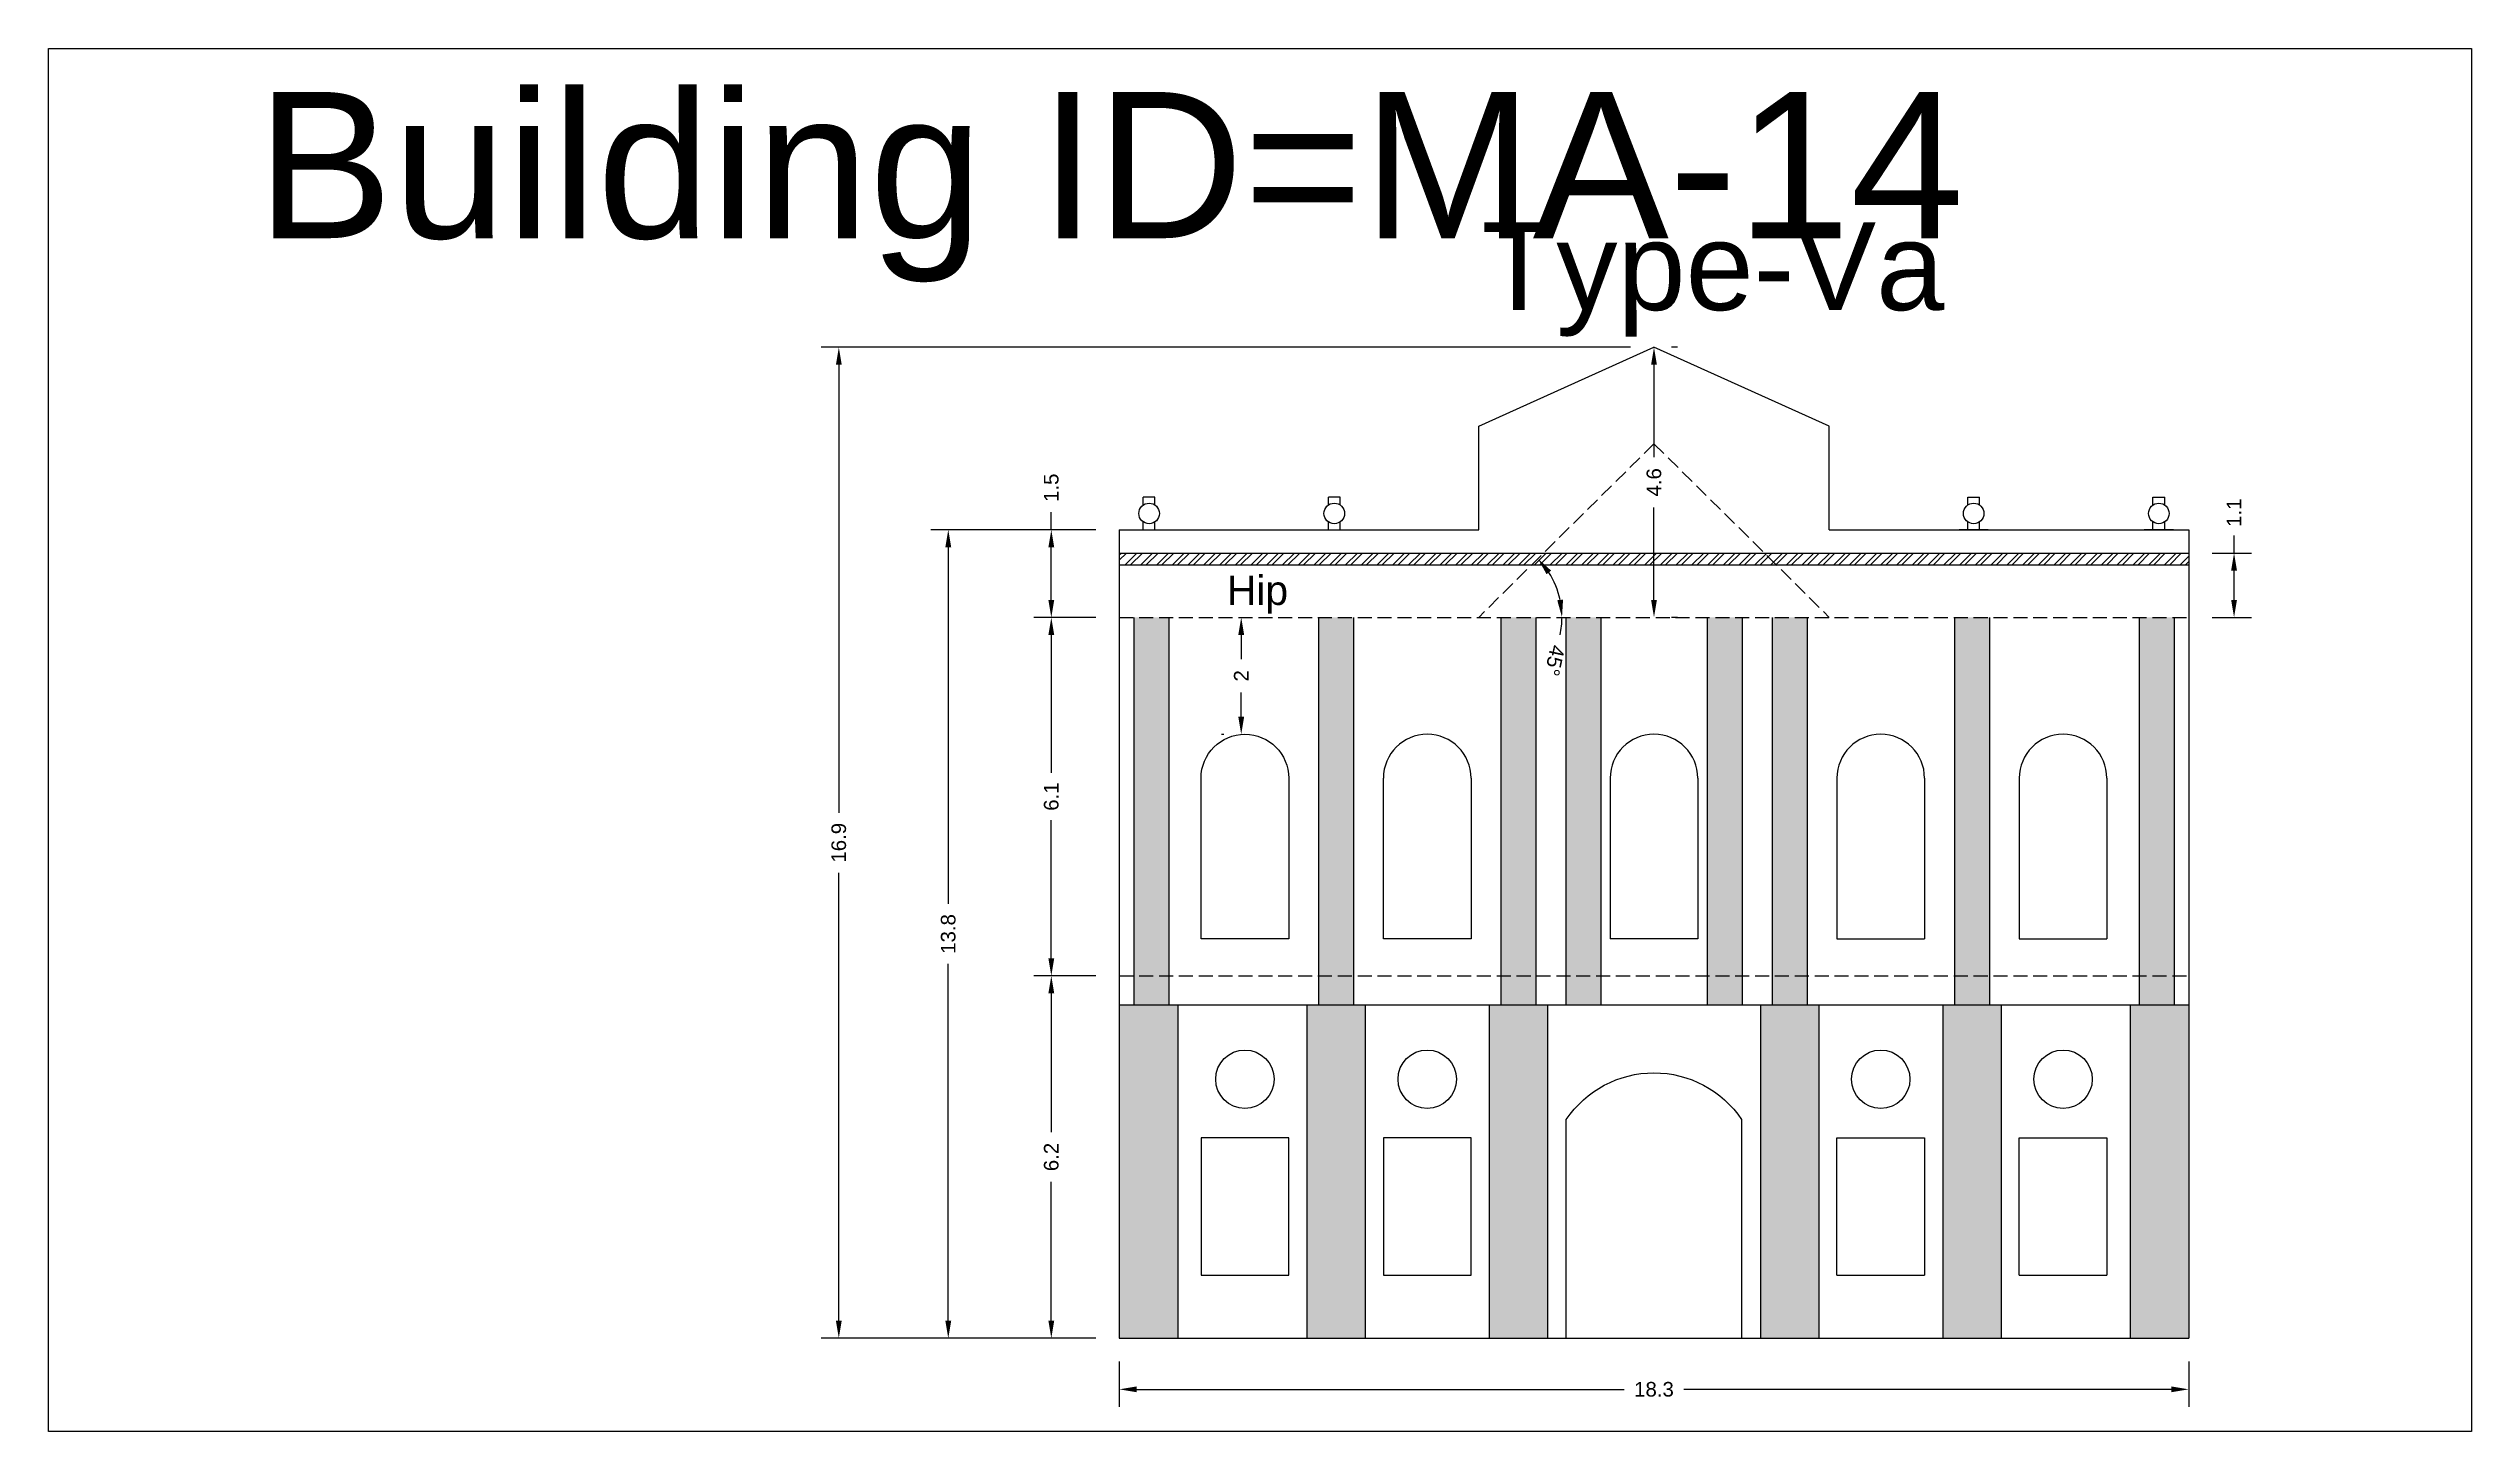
# Model space of a CAD drawing. Header units: metres. Extents: x 3416649 to 3417100, y -6712966 to -6712690.
# Drawn here: x 3416765.31 to 3416806.77, y -6712745.12 to -6712721.46 of the extents above; entities that cross this region are included whole.
import ezdxf

# ---------------------------------------------------------------- set-up
doc = ezdxf.new("R2010")
doc.units = ezdxf.units.M
doc.linetypes.add('ACAD_ISO02W100', pattern=[15, 12, -3])
doc.layers.add('Dotted', color=7, linetype='ACAD_ISO02W100', plot=False)
doc.styles.get("Standard").update_dxf_attribs({"font": 'arial.ttf'})
doc.dimstyles.new('ISO-25', dxfattribs={"dimtxt": 0.25, "dimasz": 0.3, "dimexe": 0.3, "dimexo": 0.4, "dimgap": 0.2, "dimtad": 0, "dimdec": 1, "dimdsep": 46, "dimtxsty": 'Standard', "dimcen": 2.5, "dimadec": 0, "dimazin": 0, "dimtfac": 1, "dimtdec": 1, "dimtmove": 0, "dimatfit": 3, "dimfxl": 1, "dimarcsym": 0})

msp = doc.modelspace()

# ---------------------------------------------------------------- texts
at = {"attachment_point": 1}
for s, width, heights, insert, char_height in [('Building ID=MA-14', 67.86454, [0.517], (3416768.869, -6712722.204), 2.5), ('Type-Va ', 9.99112, [0.517], (3416789.827, -6712724.434), 1.5), ('Hip', 1.17554, [0], (3416785.47, -6712730.477), 0.5)]:
    msp.add_mtext_dynamic_manual_height_columns(s, width=width, gutter_width=12.5, heights=heights, dxfattribs=dict(at, insert=insert, char_height=char_height))

# ---------------------------------------------------------------- blocks, each defined once
blk = doc.blocks.new('*D106')
at = {"color": 0, "lineweight": -2, "transparency": 16777216}
for p, q in [((3416783.229, -6712731.19), (3416782.166, -6712731.19)), ((3416782.466, -6712731.49), (3416782.466, -6712733.851)), ((3416782.466, -6712737.02), (3416782.466, -6712734.659)), ((3416783.229, -6712737.32), (3416782.166, -6712737.32))]:
    blk.add_line(p, q, dxfattribs=at)
at = {"color": 0, "transparency": 16777216}
for points in [[(3416782.416, -6712731.49), (3416782.516, -6712731.49), (3416782.466, -6712731.19)], [(3416782.416, -6712737.02), (3416782.516, -6712737.02), (3416782.466, -6712737.32)]]:
    blk.add_solid(points, dxfattribs=at)
at = {"layer": 'Defpoints', "color": 0, "transparency": 16777216}
for p in [(3416782.466, -6712731.19), (3416783.629, -6712731.19), (3416783.629, -6712737.32)]:
    blk.add_point(p, dxfattribs=at)
at = {"color": 0, "transparency": 16777216, "insert": (3416782.466, -6712734.255), "char_height": 0.25, "attachment_point": 5, "rotation": 90}
blk.add_mtext('6.1', dxfattribs=at)
blk = doc.blocks.new('*D107')
at = {"color": 0, "lineweight": -2, "transparency": 16777216}
for p, q in [((3416783.229, -6712737.32), (3416782.166, -6712737.32)), ((3416782.466, -6712737.62), (3416782.466, -6712739.993)), ((3416782.466, -6712743.22), (3416782.466, -6712740.847)), ((3416783.229, -6712743.52), (3416782.166, -6712743.52))]:
    blk.add_line(p, q, dxfattribs=at)
at = {"color": 0, "transparency": 16777216}
for points in [[(3416782.416, -6712737.62), (3416782.516, -6712737.62), (3416782.466, -6712737.32)], [(3416782.416, -6712743.22), (3416782.516, -6712743.22), (3416782.466, -6712743.52)]]:
    blk.add_solid(points, dxfattribs=at)
at = {"layer": 'Defpoints', "color": 0, "transparency": 16777216}
for p in [(3416782.466, -6712737.32), (3416783.629, -6712737.32), (3416783.629, -6712743.52)]:
    blk.add_point(p, dxfattribs=at)
at = {"color": 0, "transparency": 16777216, "insert": (3416782.466, -6712740.42), "char_height": 0.25, "attachment_point": 5, "rotation": 90}
blk.add_mtext('6.2', dxfattribs=at)
blk = doc.blocks.new('*D108')
at = {"color": 0, "lineweight": -2, "transparency": 16777216}
for p, q in [((3416783.629, -6712743.92), (3416783.629, -6712744.694)), ((3416801.929, -6712743.92), (3416801.929, -6712744.694)), ((3416783.929, -6712744.394), (3416792.266, -6712744.394)), ((3416801.629, -6712744.394), (3416793.292, -6712744.394))]:
    blk.add_line(p, q, dxfattribs=at)
at = {"color": 0, "transparency": 16777216}
for points in [[(3416783.929, -6712744.344), (3416783.929, -6712744.444), (3416783.629, -6712744.394)], [(3416801.629, -6712744.344), (3416801.629, -6712744.444), (3416801.929, -6712744.394)]]:
    blk.add_solid(points, dxfattribs=at)
at = {"layer": 'Defpoints', "color": 0, "transparency": 16777216}
for p in [(3416783.629, -6712743.52), (3416801.929, -6712743.52), (3416801.929, -6712744.394)]:
    blk.add_point(p, dxfattribs=at)
at = {"color": 0, "transparency": 16777216, "insert": (3416792.779, -6712744.394), "char_height": 0.25, "attachment_point": 5}
blk.add_mtext('18.3', dxfattribs=at)
blk = doc.blocks.new('*D109')
at = {"color": 0, "lineweight": -2, "transparency": 16777216}
for p, q in [((3416782.466, -6712729.69), (3416782.466, -6712729.39)), ((3416783.229, -6712729.69), (3416782.166, -6712729.69)), ((3416782.466, -6712730.89), (3416782.466, -6712729.99)), ((3416783.229, -6712731.19), (3416782.166, -6712731.19))]:
    blk.add_line(p, q, dxfattribs=at)
at = {"color": 0, "transparency": 16777216}
for points in [[(3416782.416, -6712729.99), (3416782.516, -6712729.99), (3416782.466, -6712729.69)], [(3416782.416, -6712730.89), (3416782.516, -6712730.89), (3416782.466, -6712731.19)]]:
    blk.add_solid(points, dxfattribs=at)
at = {"layer": 'Defpoints', "color": 0, "transparency": 16777216}
for p in [(3416782.466, -6712729.69), (3416783.629, -6712729.69), (3416783.629, -6712731.19)]:
    blk.add_point(p, dxfattribs=at)
at = {"color": 0, "transparency": 16777216, "insert": (3416782.466, -6712728.973), "char_height": 0.25, "attachment_point": 5, "rotation": 90}
blk.add_mtext('1.5', dxfattribs=at)
blk = doc.blocks.new('*D110')
at = {"color": 0, "lineweight": -2, "transparency": 16777216}
for p, q in [((3416792.779, -6712726.87), (3416792.779, -6712728.448)), ((3416793.179, -6712726.57), (3416793.079, -6712726.57)), ((3416792.779, -6712730.89), (3416792.779, -6712729.313)), ((3416793.179, -6712731.19), (3416793.079, -6712731.19))]:
    blk.add_line(p, q, dxfattribs=at)
at = {"color": 0, "transparency": 16777216}
for points in [[(3416792.729, -6712726.87), (3416792.829, -6712726.87), (3416792.779, -6712726.57)], [(3416792.729, -6712730.89), (3416792.829, -6712730.89), (3416792.779, -6712731.19)]]:
    blk.add_solid(points, dxfattribs=at)
at = {"layer": 'Defpoints', "color": 0, "transparency": 16777216}
for p in [(3416792.779, -6712726.57), (3416792.779, -6712731.19), (3416792.779, -6712731.19)]:
    blk.add_point(p, dxfattribs=at)
at = {"color": 0, "transparency": 16777216, "insert": (3416792.779, -6712728.88), "char_height": 0.25, "attachment_point": 5, "rotation": 90}
blk.add_mtext('4.6', dxfattribs=at)
blk = doc.blocks.new('*D111')
at = {"color": 0, "lineweight": -2, "transparency": 16777216}
for p, q in [((3416783.229, -6712729.69), (3416780.403, -6712729.69)), ((3416780.703, -6712729.99), (3416780.703, -6712736.092)), ((3416780.703, -6712743.22), (3416780.703, -6712737.118)), ((3416783.229, -6712743.52), (3416780.403, -6712743.52))]:
    blk.add_line(p, q, dxfattribs=at)
at = {"color": 0, "transparency": 16777216}
for points in [[(3416780.653, -6712729.99), (3416780.753, -6712729.99), (3416780.703, -6712729.69)], [(3416780.653, -6712743.22), (3416780.753, -6712743.22), (3416780.703, -6712743.52)]]:
    blk.add_solid(points, dxfattribs=at)
at = {"layer": 'Defpoints', "color": 0, "transparency": 16777216}
for p in [(3416780.703, -6712729.69), (3416783.629, -6712729.69), (3416783.629, -6712743.52)]:
    blk.add_point(p, dxfattribs=at)
at = {"color": 0, "transparency": 16777216, "insert": (3416780.703, -6712736.605), "char_height": 0.25, "attachment_point": 5, "rotation": 90}
blk.add_mtext('13.8', dxfattribs=at)
blk = doc.blocks.new('*D112')
at = {"color": 0, "lineweight": -2, "transparency": 16777216}
for start, end in [(12.0728, 32.6393), (347.9272, 360)]:
    blk.add_arc((3416789.779, -6712731.19), 1.426, start, end, dxfattribs=at)
at = {"color": 0, "transparency": 16777216}
for points in [[(3416790.941, -6712730.452), (3416791.019, -6712730.39), (3416790.793, -6712730.187)], [(3416791.223, -6712730.887), (3416791.124, -6712730.897), (3416791.205, -6712731.19)]]:
    blk.add_solid(points, dxfattribs=at)
at = {"layer": 'Defpoints', "color": 0, "transparency": 16777216}
for p in [(3416792.779, -6712728.22), (3416791.017, -6712730.481), (3416783.629, -6712731.19), (3416789.779, -6712731.19), (3416801.929, -6712731.19)]:
    blk.add_point(p, dxfattribs=at)
at = {"color": 0, "transparency": 16777216, "insert": (3416791.08, -6712731.929), "char_height": 0.25, "attachment_point": 5, "rotation": 257.9272}
blk.add_mtext('45°', dxfattribs=at)
blk = doc.blocks.new('*D113')
at = {"color": 0, "lineweight": -2, "transparency": 16777216}
for p, q in [((3416792.379, -6712726.57), (3416778.53, -6712726.57)), ((3416778.83, -6712726.87), (3416778.83, -6712734.532)), ((3416778.83, -6712743.22), (3416778.83, -6712735.558)), ((3416783.229, -6712743.52), (3416778.53, -6712743.52))]:
    blk.add_line(p, q, dxfattribs=at)
at = {"color": 0, "transparency": 16777216}
for points in [[(3416778.78, -6712726.87), (3416778.88, -6712726.87), (3416778.83, -6712726.57)], [(3416778.78, -6712743.22), (3416778.88, -6712743.22), (3416778.83, -6712743.52)]]:
    blk.add_solid(points, dxfattribs=at)
at = {"layer": 'Defpoints', "color": 0, "transparency": 16777216}
for p in [(3416778.83, -6712726.57), (3416792.779, -6712726.57), (3416783.629, -6712743.52)]:
    blk.add_point(p, dxfattribs=at)
at = {"color": 0, "transparency": 16777216, "insert": (3416778.83, -6712735.045), "char_height": 0.25, "attachment_point": 5, "rotation": 90}
blk.add_mtext('16.9', dxfattribs=at)
blk = doc.blocks.new('*D114')
at = {"color": 0, "lineweight": -2, "transparency": 16777216}
for p, q in [((3416785.379, -6712731.19), (3416785.416, -6712731.19)), ((3416785.716, -6712731.49), (3416785.716, -6712731.907)), ((3416785.716, -6712732.89), (3416785.716, -6712732.473)), ((3416785.379, -6712733.19), (3416785.416, -6712733.19))]:
    blk.add_line(p, q, dxfattribs=at)
at = {"color": 0, "transparency": 16777216}
for points in [[(3416785.666, -6712731.49), (3416785.766, -6712731.49), (3416785.716, -6712731.19)], [(3416785.666, -6712732.89), (3416785.766, -6712732.89), (3416785.716, -6712733.19)]]:
    blk.add_solid(points, dxfattribs=at)
at = {"layer": 'Defpoints', "color": 0, "transparency": 16777216}
for p in [(3416785.716, -6712731.19), (3416785.779, -6712731.19), (3416785.779, -6712733.19)]:
    blk.add_point(p, dxfattribs=at)
at = {"color": 0, "transparency": 16777216, "insert": (3416785.716, -6712732.19), "char_height": 0.25, "attachment_point": 5, "rotation": 90}
blk.add_mtext('2', dxfattribs=at)
blk = doc.blocks.new('*D115')
at = {"color": 0, "lineweight": -2, "transparency": 16777216}
for p, q in [((3416802.705, -6712730.09), (3416802.705, -6712729.79)), ((3416802.329, -6712730.09), (3416803.005, -6712730.09)), ((3416802.705, -6712730.89), (3416802.705, -6712730.39)), ((3416802.329, -6712731.19), (3416803.005, -6712731.19))]:
    blk.add_line(p, q, dxfattribs=at)
at = {"color": 0, "transparency": 16777216}
for points in [[(3416802.655, -6712730.39), (3416802.755, -6712730.39), (3416802.705, -6712730.09)], [(3416802.655, -6712730.89), (3416802.755, -6712730.89), (3416802.705, -6712731.19)]]:
    blk.add_solid(points, dxfattribs=at)
at = {"layer": 'Defpoints', "color": 0, "transparency": 16777216}
for p in [(3416801.929, -6712730.09), (3416802.705, -6712730.09), (3416801.929, -6712731.19)]:
    blk.add_point(p, dxfattribs=at)
at = {"color": 0, "transparency": 16777216, "insert": (3416802.705, -6712729.399), "char_height": 0.25, "attachment_point": 5, "rotation": 90}
blk.add_mtext('1.1', dxfattribs=at)

# ---------------------------------------------------------------- dimensions: what is measured, and where the dimension line sits
for base, p1, p2, picture, middle in [((3416778.829744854, -6712726.570207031), (3416783.628876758, -6712743.520207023), (3416792.778876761, -6712726.570207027), '*D113', (3416778.829744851, -6712735.045207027)), ((3416792.779, -6712731.19), (3416792.779, -6712726.57), (3416792.779, -6712731.19), '*D110', (3416792.779, -6712728.88)), ((3416782.466, -6712729.69), (3416783.629, -6712731.19), (3416783.629, -6712729.69), '*D109', (3416782.466, -6712728.973)), ((3416802.705, -6712730.09), (3416801.929, -6712731.19), (3416801.929, -6712730.09), '*D115', (3416802.705, -6712729.399)), ((3416780.703, -6712729.69), (3416783.629, -6712743.52), (3416783.629, -6712729.69), '*D111', (3416780.703, -6712736.605)), ((3416782.466, -6712731.19), (3416783.629, -6712737.32), (3416783.629, -6712731.19), '*D106', (3416782.466, -6712734.255)), ((3416785.716, -6712731.19), (3416785.779, -6712733.19), (3416785.779, -6712731.19), '*D114', (3416785.716, -6712732.19)), ((3416782.466, -6712737.32), (3416783.629, -6712743.52), (3416783.629, -6712737.32), '*D107', (3416782.466, -6712740.42))]:
    dim = msp.add_linear_dim(base=base, p1=p1, p2=p2, angle=90, dimstyle='ISO-25')
    dim.commit()
    dim.dimension.update_dxf_attribs({"geometry": picture, "text_midpoint": middle})
dim = msp.add_angular_dim_2l(base=(3416791.017, -6712730.481), line1=((3416783.629, -6712731.19), (3416801.929, -6712731.19)), line2=((3416792.779, -6712728.22), (3416789.779, -6712731.19)), dimstyle='ISO-25')
dim.commit()
dim.dimension.update_dxf_attribs({"geometry": '*D112', "text_midpoint": (3416791.08, -6712731.929)})
dim = msp.add_linear_dim(base=(3416801.929, -6712744.394), p1=(3416783.629, -6712743.52), p2=(3416801.929, -6712743.52), dimstyle='ISO-25')
dim.commit()
dim.dimension.update_dxf_attribs({"geometry": '*D108', "text_midpoint": (3416792.779, -6712744.394)})

# ---------------------------------------------------------------- hatches: boundary and pattern name
h = msp.add_hatch()
h.set_pattern_fill('ANSI32', color=256, scale=0.02)
h.set_pattern_definition([(45, (-19.06769, -2.19864), (-0.134703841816, 0.134703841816), []), (45, (-18.97788, -2.19864), (-0.134703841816, 0.134703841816), [])])
h.paths.add_polyline_path([(3416790.89, -6712730.09), (3416783.629, -6712730.09), (3416783.629, -6712730.29), (3416790.688, -6712730.29)])
h.paths.add_polyline_path([(3416794.668, -6712730.09), (3416790.89, -6712730.09), (3416790.688, -6712730.29), (3416794.87, -6712730.29)])
h.paths.add_polyline_path([(3416801.929, -6712730.09), (3416794.668, -6712730.09), (3416794.87, -6712730.29), (3416801.929, -6712730.29)])
h = msp.add_hatch(color=256)
h.dxf.hatch_style = 1
h.paths.add_polyline_path([(3416784.479, -6712731.19), (3416783.879, -6712731.19), (3416783.879, -6712737.32), (3416784.479, -6712737.32)])
h.paths.add_polyline_path([(3416784.479, -6712737.32), (3416783.879, -6712737.32), (3416783.879, -6712737.82), (3416784.479, -6712737.82)])
h.paths.add_polyline_path([(3416784.629, -6712737.82), (3416783.629, -6712737.82), (3416783.629, -6712743.52), (3416784.629, -6712743.52)])
h.paths.add_polyline_path([(3416787.639, -6712731.19), (3416787.039, -6712731.19), (3416787.039, -6712737.32), (3416787.639, -6712737.32)])
h.paths.add_polyline_path([(3416787.839, -6712737.82), (3416786.839, -6712737.82), (3416786.839, -6712743.52), (3416787.839, -6712743.52)])
h.paths.add_polyline_path([(3416787.639, -6712737.32), (3416787.039, -6712737.32), (3416787.039, -6712737.82), (3416787.639, -6712737.82)])
h.paths.add_polyline_path([(3416790.759, -6712731.19), (3416790.159, -6712731.19), (3416790.159, -6712737.32), (3416790.759, -6712737.32)])
h.paths.add_polyline_path([(3416791.869, -6712731.19), (3416791.269, -6712731.19), (3416791.269, -6712737.32), (3416791.869, -6712737.32)])
h.paths.add_polyline_path([(3416791.869, -6712737.32), (3416791.269, -6712737.32), (3416791.269, -6712737.82), (3416791.869, -6712737.82)])
h.paths.add_polyline_path([(3416790.759, -6712737.32), (3416790.159, -6712737.32), (3416790.159, -6712737.82), (3416790.759, -6712737.82)])
h.paths.add_polyline_path([(3416790.959, -6712737.82), (3416789.959, -6712737.82), (3416789.959, -6712743.52), (3416790.959, -6712743.52)])
h.paths.add_polyline_path([(3416795.599, -6712737.82), (3416794.599, -6712737.82), (3416794.599, -6712743.52), (3416795.599, -6712743.52)])
h.paths.add_polyline_path([(3416795.399, -6712731.19), (3416794.799, -6712731.19), (3416794.799, -6712737.32), (3416795.399, -6712737.32)])
h.paths.add_polyline_path([(3416795.399, -6712737.32), (3416794.799, -6712737.32), (3416794.799, -6712737.82), (3416795.399, -6712737.82)])
h.paths.add_polyline_path([(3416794.289, -6712731.19), (3416793.689, -6712731.19), (3416793.689, -6712737.32), (3416794.289, -6712737.32)])
h.paths.add_polyline_path([(3416794.289, -6712737.32), (3416793.689, -6712737.32), (3416793.689, -6712737.82), (3416794.289, -6712737.82)])
h.paths.add_polyline_path([(3416798.519, -6712737.32), (3416797.919, -6712737.32), (3416797.919, -6712737.82), (3416798.519, -6712737.82)])
h.paths.add_polyline_path([(3416798.519, -6712731.19), (3416797.919, -6712731.19), (3416797.919, -6712737.32), (3416798.519, -6712737.32)])
h.paths.add_polyline_path([(3416798.719, -6712737.82), (3416797.719, -6712737.82), (3416797.719, -6712743.52), (3416798.719, -6712743.52)])
h.paths.add_polyline_path([(3416801.929, -6712737.82), (3416800.929, -6712737.82), (3416800.929, -6712743.52), (3416801.929, -6712743.52)])
h.paths.add_polyline_path([(3416801.679, -6712731.19), (3416801.079, -6712731.19), (3416801.079, -6712737.32), (3416801.679, -6712737.32)])
h.paths.add_polyline_path([(3416801.679, -6712737.32), (3416801.079, -6712737.32), (3416801.079, -6712737.82), (3416801.679, -6712737.82)])

# ---------------------------------------------------------------- linework, layer by layer
for points in [[(3416765.306, -6712721.459), (3416806.769, -6712721.459), (3416806.769, -6712745.115), (3416765.306, -6712745.115)], [(3416785.029, -6712740.09), (3416785.029, -6712742.44), (3416786.529, -6712742.44), (3416786.529, -6712740.09)], [(3416788.149, -6712740.09), (3416788.149, -6712742.44), (3416789.649, -6712742.44), (3416789.649, -6712740.09)]]:
    msp.add_lwpolyline(points, close=True)
for points in [[(3416789.779, -6712727.92), (3416792.779, -6712726.57)], [(3416795.779, -6712727.92), (3416792.779, -6712726.57)], [(3416789.779, -6712729.69), (3416789.779, -6712727.92)], [(3416795.779, -6712729.69), (3416795.779, -6712727.92)], [(3416784.04, -6712729.268), (3416784.04, -6712729.134)], [(3416784.24, -6712729.134), (3416784.04, -6712729.134)], [(3416784.24, -6712729.268), (3416784.24, -6712729.134)], [(3416787.208, -6712729.268), (3416787.208, -6712729.134)], [(3416787.408, -6712729.134), (3416787.208, -6712729.134)], [(3416787.408, -6712729.268), (3416787.408, -6712729.134)], [(3416798.15, -6712729.268), (3416798.15, -6712729.134)], [(3416798.15, -6712729.134), (3416798.35, -6712729.134)], [(3416798.35, -6712729.268), (3416798.35, -6712729.134)], [(3416801.318, -6712729.268), (3416801.318, -6712729.134)], [(3416801.318, -6712729.134), (3416801.518, -6712729.134)], [(3416801.518, -6712729.268), (3416801.518, -6712729.134)], [(3416783.629, -6712729.69), (3416789.779, -6712729.69)], [(3416783.629, -6712729.69), (3416783.629, -6712743.52)], [(3416783.89, -6712729.69), (3416784.39, -6712729.69)], [(3416784.04, -6712729.69), (3416784.04, -6712729.556)], [(3416784.24, -6712729.69), (3416784.24, -6712729.556)], [(3416787.058, -6712729.69), (3416787.558, -6712729.69)], [(3416787.208, -6712729.69), (3416787.208, -6712729.556)], [(3416787.408, -6712729.69), (3416787.408, -6712729.556)], [(3416795.779, -6712729.69), (3416801.929, -6712729.69)], [(3416798.5, -6712729.69), (3416798, -6712729.69)], [(3416798.15, -6712729.69), (3416798.15, -6712729.556)], [(3416798.35, -6712729.69), (3416798.35, -6712729.556)], [(3416801.668, -6712729.69), (3416801.168, -6712729.69)], [(3416801.318, -6712729.69), (3416801.318, -6712729.556)], [(3416801.518, -6712729.69), (3416801.518, -6712729.556)], [(3416801.929, -6712729.69), (3416801.929, -6712743.52)], [(3416783.629, -6712730.09), (3416801.929, -6712730.09)], [(3416783.629, -6712730.29), (3416801.929, -6712730.29)], [(3416783.879, -6712731.19), (3416783.879, -6712737.82)], [(3416784.479, -6712731.19), (3416784.479, -6712737.82)], [(3416787.039, -6712731.19), (3416787.039, -6712737.82)], [(3416787.639, -6712731.19), (3416787.639, -6712737.82)], [(3416790.159, -6712731.19), (3416790.159, -6712737.82)], [(3416790.759, -6712731.19), (3416790.759, -6712737.82)], [(3416791.269, -6712731.19), (3416791.269, -6712737.82)], [(3416791.869, -6712731.19), (3416791.869, -6712737.82)], [(3416793.689, -6712731.19), (3416793.689, -6712737.82)], [(3416794.289, -6712731.19), (3416794.289, -6712737.82)], [(3416794.799, -6712731.19), (3416794.799, -6712737.82)], [(3416795.399, -6712731.19), (3416795.399, -6712737.82)], [(3416797.919, -6712731.19), (3416797.919, -6712737.82)], [(3416798.519, -6712731.19), (3416798.519, -6712737.82)], [(3416801.079, -6712731.19), (3416801.079, -6712737.82)], [(3416801.679, -6712731.19), (3416801.679, -6712737.82)], [(3416789.649, -6712733.94), (3416789.649, -6712736.69), (3416788.149, -6712736.69), (3416788.149, -6712733.94)], [(3416792.029, -6712733.94), (3416792.029, -6712736.69)], [(3416793.529, -6712733.94), (3416793.529, -6712736.69)], [(3416795.909, -6712733.94), (3416795.909, -6712736.69)], [(3416797.409, -6712733.94), (3416797.409, -6712736.69)], [(3416799.029, -6712733.94), (3416799.029, -6712736.69)], [(3416800.529, -6712733.94), (3416800.529, -6712736.69)], [(3416793.529, -6712736.69), (3416792.029, -6712736.69)], [(3416795.909, -6712736.69), (3416797.409, -6712736.69)], [(3416799.029, -6712736.69), (3416800.529, -6712736.69)], [(3416783.629, -6712737.82), (3416801.929, -6712737.82)], [(3416784.629, -6712737.82), (3416784.629, -6712743.52)], [(3416786.839, -6712737.82), (3416786.839, -6712743.52)], [(3416787.839, -6712737.82), (3416787.839, -6712743.52)], [(3416789.959, -6712737.82), (3416789.959, -6712743.52)], [(3416790.959, -6712737.82), (3416790.959, -6712743.52)], [(3416794.599, -6712737.82), (3416794.599, -6712743.52)], [(3416795.599, -6712737.82), (3416795.599, -6712743.52)], [(3416797.719, -6712737.82), (3416797.719, -6712743.52)], [(3416798.719, -6712737.82), (3416798.719, -6712743.52)], [(3416800.929, -6712737.82), (3416800.929, -6712743.52)], [(3416795.909, -6712740.09), (3416797.409, -6712740.09)], [(3416795.909, -6712742.44), (3416795.909, -6712740.09)], [(3416797.409, -6712740.09), (3416797.409, -6712742.44)], [(3416799.029, -6712740.09), (3416800.529, -6712740.09)], [(3416799.029, -6712742.44), (3416799.029, -6712740.09)], [(3416800.529, -6712740.09), (3416800.529, -6712742.44)], [(3416795.909, -6712742.44), (3416797.409, -6712742.44)], [(3416799.029, -6712742.44), (3416800.529, -6712742.44)], [(3416783.629, -6712743.52), (3416801.929, -6712743.52)]]:
    msp.add_lwpolyline(points)
msp.add_lwpolyline([(3416785.029, -6712736.69), (3416785.029, -6712733.94, -1), (3416786.529, -6712733.94), (3416786.529, -6712736.69)], format="xyb", close=True)
msp.add_lwpolyline([(3416791.279, -6712743.52), (3416791.279, -6712739.78, -0.533333), (3416794.279, -6712739.78), (3416794.279, -6712743.52)], format="xyb")
for centre, radius in [((3416784.14, -6712729.412), 0.176), ((3416787.308, -6712729.412), 0.176), ((3416798.25, -6712729.412), 0.176), ((3416801.418, -6712729.412), 0.176), ((3416785.779, -6712739.09), 0.5), ((3416788.899, -6712739.09), 0.5), ((3416796.659, -6712739.09), 0.5), ((3416799.779, -6712739.09), 0.5)]:
    msp.add_circle(centre, radius)
for centre, start in [((3416788.899, -6712733.94), 360), ((3416792.779, -6712733.94), 360), ((3416796.659, -6712733.94), 360), ((3416799.779, -6712733.94), 0)]:
    msp.add_arc(centre, 0.75, start, 180)
at = {"layer": 'Dotted', "ltscale": 0.02}
for points in [[(3416792.779, -6712728.22), (3416789.779, -6712731.19)], [(3416792.779, -6712728.22), (3416795.779, -6712731.19)], [(3416783.629, -6712731.19), (3416801.929, -6712731.19)], [(3416783.629, -6712737.32), (3416801.929, -6712737.32)]]:
    msp.add_lwpolyline(points, dxfattribs=at)

msp.set_redraw_order([(e.dxf.handle, doc.entitydb.next_handle()) for e in msp.query("TEXT MTEXT ATTDEF DIMENSION ARC_DIMENSION")])  # texts and dimensions are drawn at this point

doc.saveas('drawing.dxf')
